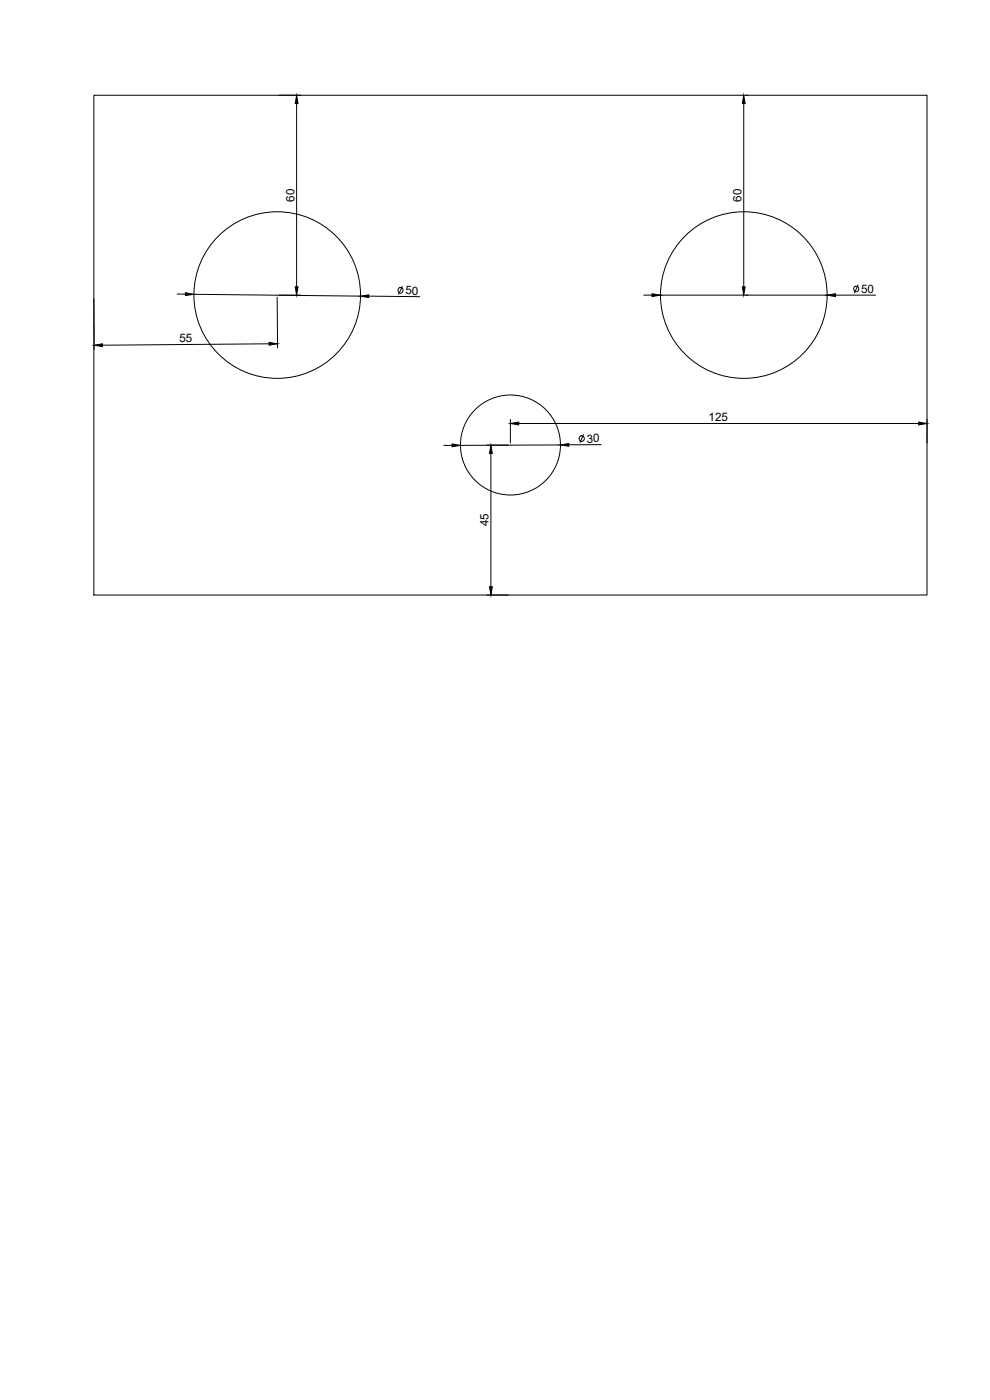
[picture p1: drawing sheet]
<svg xmlns="http://www.w3.org/2000/svg" width="297mm" height="420mm" viewBox="0 0 297 420" stroke-linecap="round" stroke-linejoin="round" font-family="sans-serif">
<defs><g id="words">
<g font-size="3.5">
<text x="88.3" y="60.5" transform="rotate(-90 88.3 60.5)">60</text>
<text x="222.5" y="60.5" transform="rotate(-90 222.5 60.5)">60</text>
<text x="121.6" y="88.4" transform="rotate(1 121.6 88.4)">50</text>
<text x="258.4" y="87.9">50</text>
<text x="53.8" y="102.8" transform="rotate(-1 53.8 102.8)">55</text>
<text x="212.6" y="126.4">125</text>
<text x="176" y="132.8" transform="rotate(-1 176 132.8)">30</text>
<text x="146.6" y="158" transform="rotate(-90 146.6 158)">45</text>
</g>
</g></defs>
<!-- layer: 0 -->
<g fill="none" stroke="#000" stroke-width=".3">
<path d="M28.2 28.6h249.9v150h-249.9zM83.7 28.6h6.6M89 31.1v55M223.2 31.1v55M223.8 28.6h.6M28.2 89.6l.1 15.3M53.1 88.2l2.5 .1M58.1 88.3l50 .6M83.2 89.2l.1 15.2M83.7 88.6h6.6M110.6 88.9l15.4 .1M120.7 86l-1.1 2.3"/>
<path d="M193.1 88.6h2.5M198.1 88.6h50M250.6 88.6h12.1M257.4 85.5l-1 2.4M80.7 103.2l-50 .4M133.2 133.7h2.5M146.1 133.6h6.4M147.3 136.1v40M153.1 125.8v7.1M155.6 127.1h120M168.2 133.5l-30.1 .2M175.1 130.4l-1.1 2.4"/>
<path d="M180.4 133.4l-9.7 .1M278.1 125.8v7.1M146.1 178.6h6.4"/>
<circle cx="83.2" cy="88.6" r="25"/>
<circle cx="120.2" cy="87.1" r=".82"/>
<circle cx="223.2" cy="88.6" r="25"/>
<circle cx="256.9" cy="86.7" r=".82"/>
<circle cx="153.2" cy="133.6" r="15"/>
<circle cx="174.5" cy="131.6" r=".83"/>
</g>
<g fill="#000" stroke="#000" stroke-width=".3">
<path d="M89 28.6l.4 2.5h-.8zM223.2 28.6l.4 2.5h-.9zM55.6 87.9l2.5 .4-2.5 .4zM88.6 86.1h.8l-.4 2.5zM108.1 88.9l2.5-.4v.8zM195.6 88.2l2.5 .4-2.5 .4zM222.7 86.1h.9l-.4 2.5zM248.1 88.6l2.5-.4v.8zM28.3 103.6l2.4-.4v.8zM80.7 102.8l2.5 .4-2.5 .4zM135.7 133.2l2.4 .5-2.4 .4zM147.3 133.6l.4 2.5h-.8z"/>
<path d="M153.1 127.1l2.5-.4v.8zM168.2 133.5l2.5-.4v.8zM275.6 126.7l2.5 .4-2.5 .4zM146.9 176.1h.8l-.4 2.5z"/>
</g>
<use href="#words"/>
</svg>
